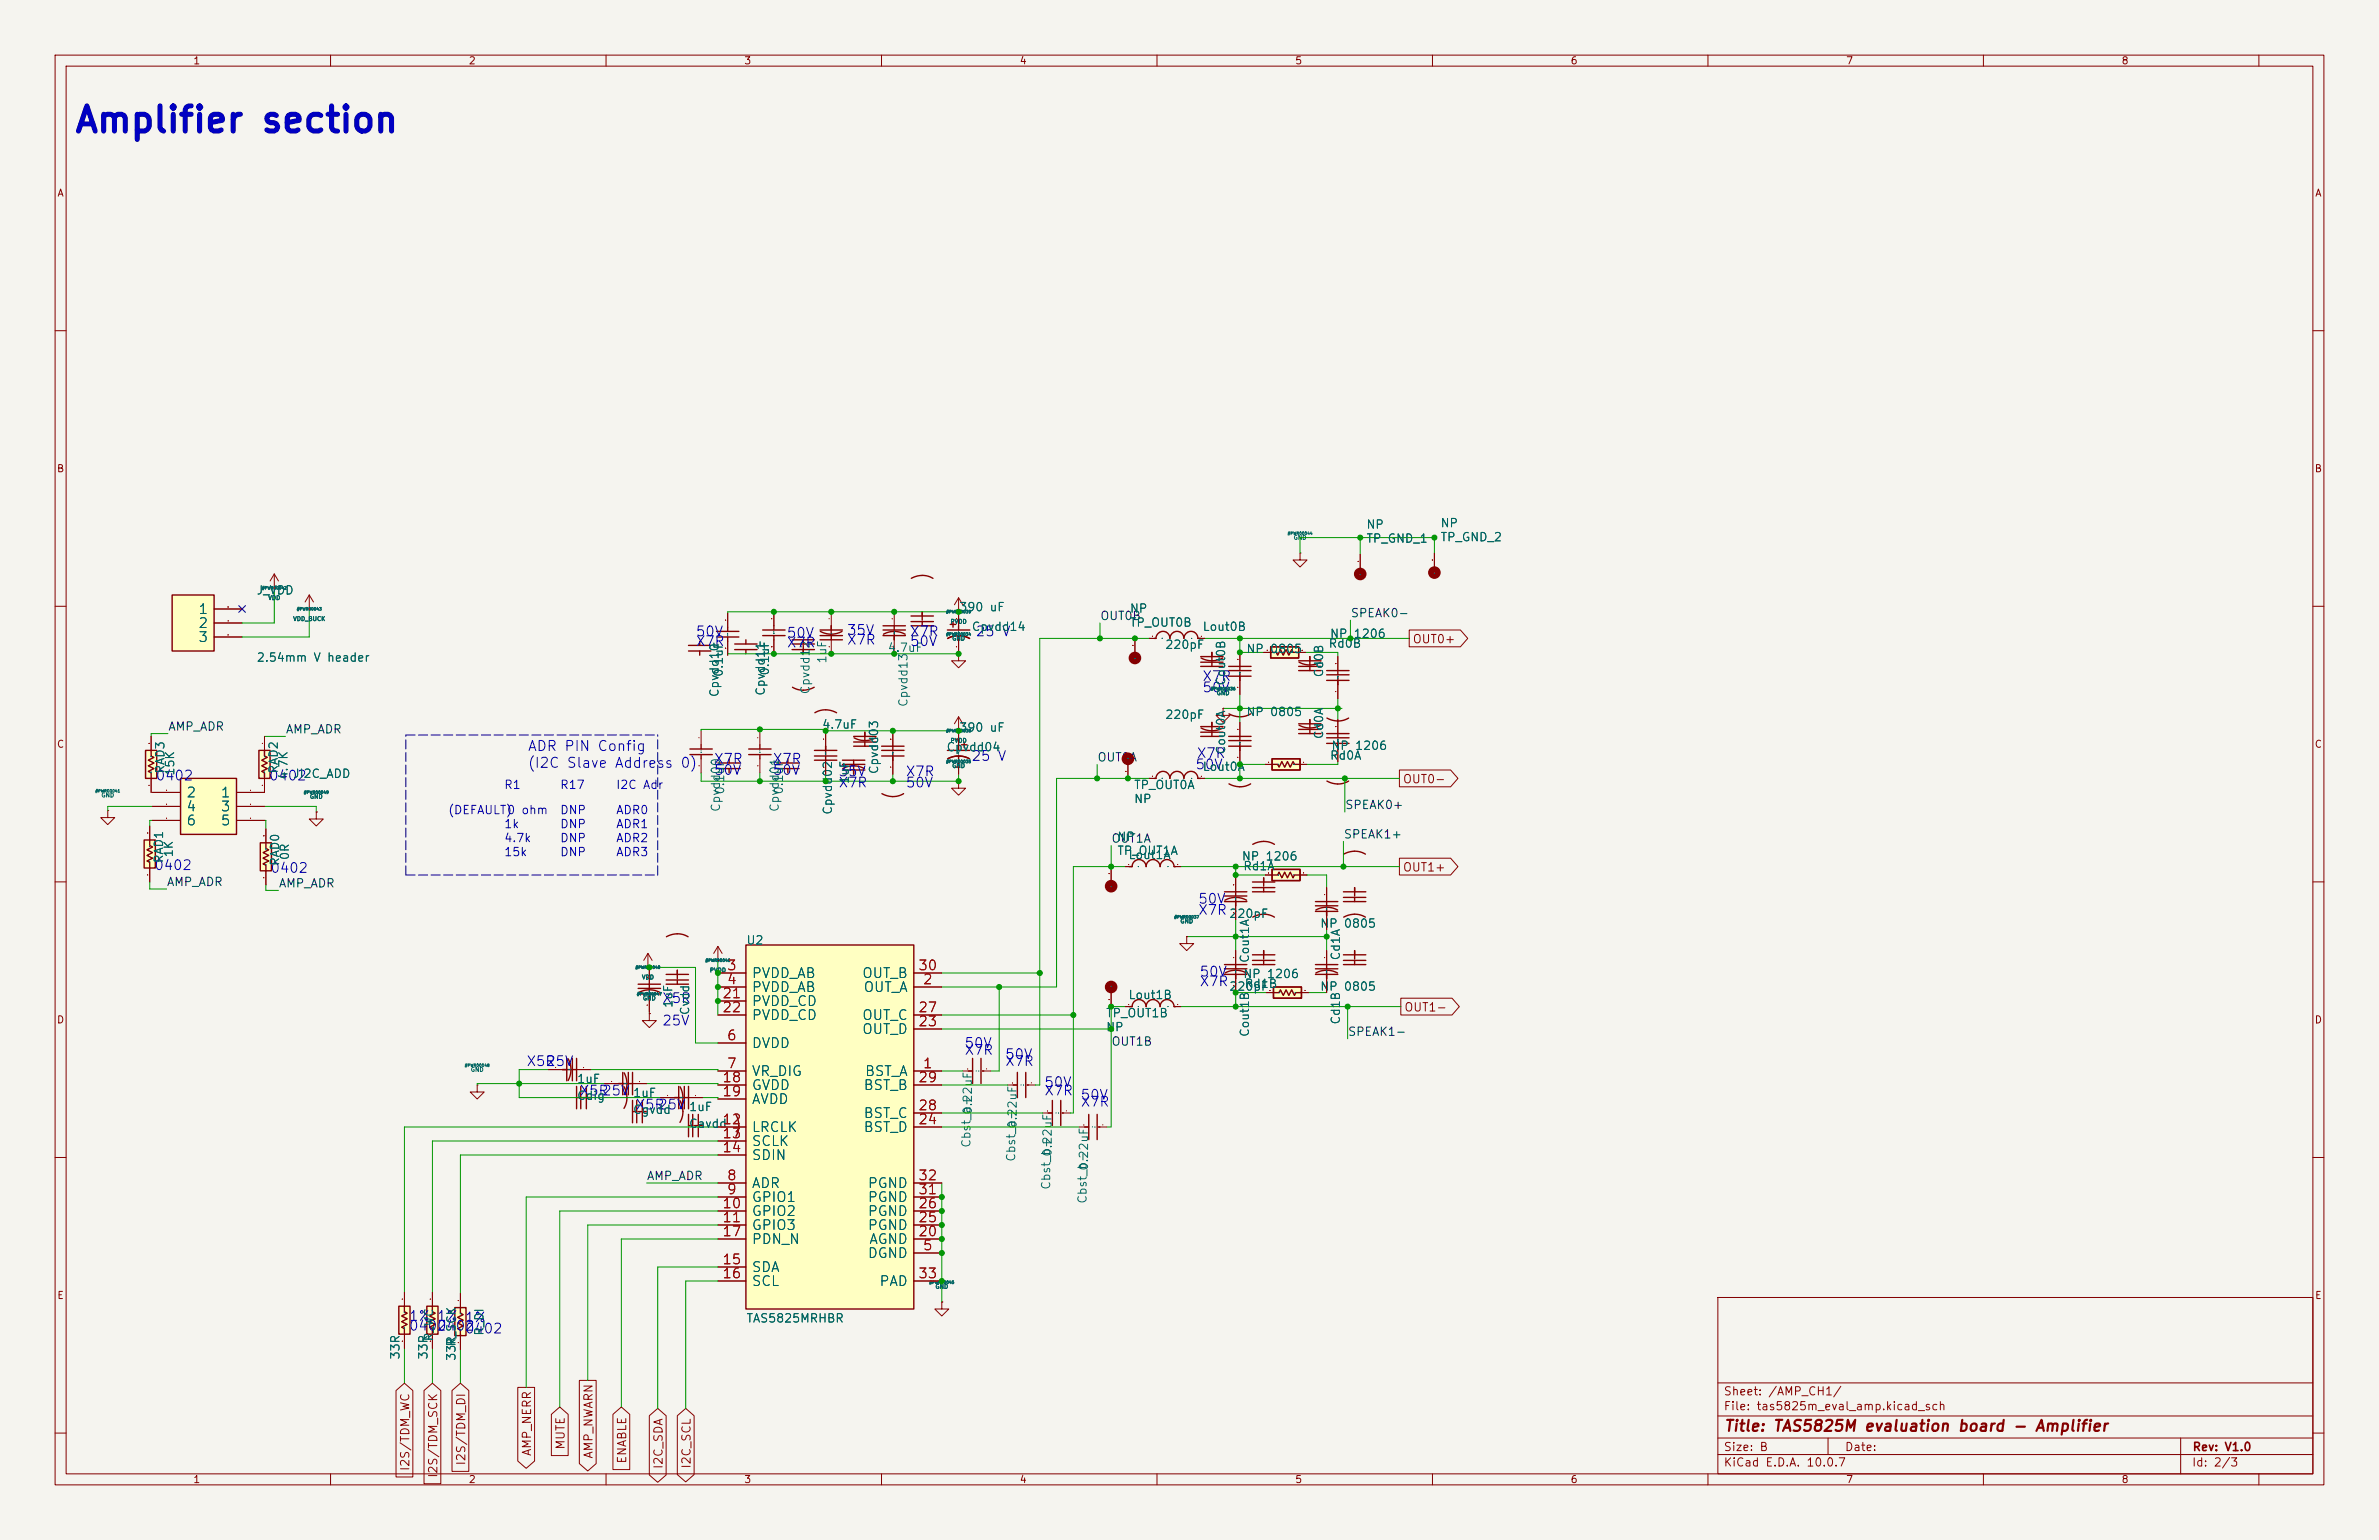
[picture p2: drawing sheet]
<svg xmlns="http://www.w3.org/2000/svg" width="432mm" height="279mm" viewBox="0 0 432 279" stroke-linecap="round" stroke-linejoin="round" font-family="sans-serif">
<defs><g id="words">
<text font-size="4.6" fill="#0000c2" x="13.4" y="25.2">Amplifier section</text>
<text font-size="2" fill="#840000" x="312.8" y="260.2">Title: TAS5825M evaluation board - Amplifier</text>
<g font-size="1.8" fill="#006464">
<text x="35.9" y="111.8">1</text>
<text x="35.9" y="114.4">2</text>
<text x="35.9" y="116.9">3</text>
<text x="33.7" y="145.1">2</text>
<text x="33.7" y="147.7">4</text>
<text x="39.9" y="145.1">1</text>
<text x="39.9" y="147.7">3</text>
<text x="33.7" y="150.2">6</text>
<text x="39.9" y="150.2">5</text>
<text x="136.3" y="177.9">PVDD_AB</text>
<text x="156.4" y="177.9">OUT_B</text>
<text x="136.3" y="180.4">PVDD_AB</text>
<text x="136.3" y="183">PVDD_CD</text>
<text x="136.3" y="185.5">PVDD_CD</text>
<text x="156.4" y="185.5">OUT_C</text>
<text x="156.6" y="180.4">OUT_A</text>
<text x="136.3" y="190.6">DVDD</text>
<text x="156.4" y="188">OUT_D</text>
<text x="136.3" y="195.7">VR_DIG</text>
<text x="156.9" y="195.7">BST_A</text>
<text x="136.3" y="198.2">GVDD</text>
<text x="136.3" y="200.7">AVDD</text>
<text x="156.6" y="203.3">BST_C</text>
<text x="156.6" y="198.2">BST_B</text>
<text x="136.3" y="205.8">LRCLK</text>
<text x="136.3" y="208.4">SCLK</text>
<text x="156.6" y="205.8">BST_D</text>
<text x="136.3" y="216">ADR</text>
<text x="136.3" y="210.9">SDIN</text>
<text x="157.4" y="216">PGND</text>
<text x="136.3" y="218.5">GPIO1</text>
<text x="136.3" y="221.1">GPIO2</text>
<text x="157.4" y="221.1">PGND</text>
<text x="157.4" y="218.5">PGND</text>
<text x="136.3" y="223.6">GPIO3</text>
<text x="136.3" y="226.1">PDN_N</text>
<text x="157.4" y="223.6">PGND</text>
<text x="157.6" y="226.1">AGND</text>
<text x="136.3" y="231.2">SDA</text>
<text x="136.3" y="233.8">SCL</text>
<text x="157.4" y="228.7">DGND</text>
<text x="159.5" y="233.8">PAD</text>
</g>
<g font-size="1.8" fill="#0000c2">
<text x="126.2" y="117.7">X7R</text>
<text x="126.2" y="115.9">50V</text>
<text x="142.7" y="116.1">50V</text>
<text x="142.7" y="117.9">X7R</text>
<text x="153.6" y="115.6">35V</text>
<text x="153.6" y="117.4">X7R</text>
<text x="165" y="117.7">50V</text>
<text x="165" y="115.9">X7R</text>
<text x="177" y="115.9">25 V</text>
<text x="218.1" y="124">X7R</text>
<text x="218.1" y="126">50V</text>
<text x="95.7" y="136.7">ADR PIN Config</text>
<text x="217.1" y="138">X7R</text>
<text x="28.1" y="142">0402</text>
<text x="48.7" y="142">0402</text>
<text x="95.7" y="139.8">(I2C Slave Address 0)</text>
<text x="129.5" y="139">X7R</text>
<text x="129.5" y="141">50V</text>
<text x="140.1" y="141">50V</text>
<text x="140.1" y="139">X7R</text>
<text x="152.1" y="143.3">X7R</text>
<text x="152.1" y="141.3">35V</text>
<text x="164.3" y="143.3">50V</text>
<text x="164.3" y="141.3">X7R</text>
<text x="176.2" y="138.5">25 V</text>
<text x="216.8" y="140">50V</text>
<text x="27.9" y="158.3">0402</text>
<text x="48.9" y="158.8">0402</text>
<text x="217.3" y="166.4">X7R</text>
<text x="217.3" y="164.4">50V</text>
<text x="217.6" y="177.6">50V</text>
<text x="217.6" y="179.4">X7R</text>
<text x="120.1" y="182.4">X5R</text>
<text x="120.1" y="186.5">25V</text>
<text x="174.9" y="191.8">X7R</text>
<text x="174.9" y="190.6">50V</text>
<text x="95.4" y="193.9">X5R</text>
<text x="99" y="193.9">25V</text>
<text x="182.3" y="192.6">50V</text>
<text x="182.3" y="193.9">X7R</text>
<text x="189.4" y="197.7">50V</text>
<text x="105.1" y="199.2">X5R</text>
<text x="109.1" y="199.2">25V</text>
<text x="115.2" y="201.7">X5R</text>
<text x="119.3" y="201.7">25V</text>
<text x="189.4" y="199.2">X7R</text>
<text x="196" y="200">50V</text>
<text x="196" y="201.2">X7R</text>
<text x="74.1" y="240.1">1% 1% 1%</text>
<text x="74.1" y="241.9">0402</text>
<text x="79.2" y="241.9">0402</text>
<text x="84.3" y="242.4">0402</text>
</g>
<g font-size="1.8" fill="#a90000">
<text x="131.8" y="176.5">3</text>
<text x="131.8" y="179">4</text>
<text x="166.5" y="176.5">30</text>
<text x="167.4" y="179">2</text>
<text x="131" y="181.6">21</text>
<text x="131" y="184.1">22</text>
<text x="166.5" y="184.1">27</text>
<text x="131.8" y="189.2">6</text>
<text x="166.5" y="186.6">23</text>
<text x="131" y="196.8">18</text>
<text x="131.8" y="194.3">7</text>
<text x="166.5" y="196.8">29</text>
<text x="167.4" y="194.3">1</text>
<text x="131" y="199.3">19</text>
<text x="166.5" y="201.9">28</text>
<text x="131" y="204.4">12</text>
<text x="131" y="207">13</text>
<text x="131" y="209.5">14</text>
<text x="166.5" y="204.4">24</text>
<text x="131.8" y="214.6">8</text>
<text x="166.5" y="214.6">32</text>
<text x="131" y="219.7">10</text>
<text x="131.8" y="217.1">9</text>
<text x="166.5" y="219.7">26</text>
<text x="166.5" y="217.1">31</text>
<text x="131" y="222.2">11</text>
<text x="131" y="224.7">17</text>
<text x="166.5" y="224.7">20</text>
<text x="166.5" y="222.2">25</text>
<text x="167.4" y="227.3">5</text>
<text x="131" y="229.8">15</text>
<text x="131" y="232.4">16</text>
<text x="166.5" y="232.4">33</text>
</g>
<g font-size="1.5" fill="#006464">
<text x="247.9" y="98.8">TP_GND_1</text>
<text x="247.9" y="96.3">NP</text>
<text x="261.3" y="98.6">TP_GND_2</text>
<text x="261.3" y="96">NP</text>
<text x="46.5" y="108.2">J_VDD</text>
<text x="174" y="111.3">390 uF</text>
<text x="205" y="111.5">NP</text>
<text x="161" y="118.7">4.7uF</text>
<text x="176.3" y="114.8">Cpvdd14</text>
<text x="205" y="114.1">TP_OUT0B</text>
<text x="211.4" y="118.1">220pF</text>
<text x="218.2" y="114.8">Lout0B</text>
<text x="226.1" y="118.9">NP 0805</text>
<text x="241" y="117.9">Rd0B</text>
<text x="241.3" y="116.1">NP 1206</text>
<text x="46.5" y="120.4">2.54mm V header</text>
<text x="131.6" y="122.9" transform="rotate(-90 131.6 122.9)">0.1uF</text>
<text x="139.9" y="122.7" transform="rotate(-90 139.9 122.7)">0.1uF</text>
<text x="150.4" y="120.5" transform="rotate(-90 150.4 120.5)">1uF</text>
<text x="222.8" y="124.5" transform="rotate(-90 222.8 124.5)">Cout0B</text>
<text x="240.5" y="123" transform="rotate(-90 240.5 123)">Cd0B</text>
<text x="130.8" y="126.6" transform="rotate(-90 130.8 126.6)">Cpvdd10</text>
<text x="139.2" y="126.3" transform="rotate(-90 139.2 126.3)">Cpvdd11</text>
<text x="147.3" y="126.1" transform="rotate(-90 147.3 126.1)">Cpvdd12</text>
<text x="165.1" y="128.4" transform="rotate(-90 165.1 128.4)">Cpvdd13</text>
<text x="211.4" y="130.8">220pF</text>
<text x="226.1" y="130.3">NP 0805</text>
<text x="149.1" y="132.6">4.7uF</text>
<text x="171.7" y="136.7">Cpvdd04</text>
<text x="174" y="133.1">390 uF</text>
<text x="222.8" y="137" transform="rotate(-90 222.8 137)">Cout0A</text>
<text x="240.5" y="134.2" transform="rotate(-90 240.5 134.2)">Cd0A</text>
<text x="241.5" y="136.4">NP 1206</text>
<text x="30.2" y="140.5" transform="rotate(-90 30.2 140.5)">RAD3</text>
<text x="32" y="140.9" transform="rotate(-90 32 140.9)">15K</text>
<text x="50.8" y="140.5" transform="rotate(-90 50.8 140.5)">RAD2</text>
<text x="52.6" y="141.6" transform="rotate(-90 52.6 141.6)">4.7K</text>
<text x="53.1" y="141.5">JI2C_ADD</text>
<text x="154.4" y="142.3" transform="rotate(-90 154.4 142.3)">1uF</text>
<text x="159.8" y="140.6" transform="rotate(-90 159.8 140.6)">Cpvdd03</text>
<text x="205.7" y="143.5">TP_OUT0A</text>
<text x="218.2" y="140.2">Lout0A</text>
<text x="241.3" y="138.2">Rd0A</text>
<text x="131.1" y="147.4" transform="rotate(-90 131.1 147.4)">Cpvdd00</text>
<text x="131.8" y="144.3" transform="rotate(-90 131.8 144.3)">0.1uF</text>
<text x="141.7" y="147.4" transform="rotate(-90 141.7 147.4)">Cpvdd01</text>
<text x="142.5" y="144.3" transform="rotate(-90 142.5 144.3)">0.1uF</text>
<text x="151.4" y="147.9" transform="rotate(-90 151.4 147.9)">Cpvdd02</text>
<text x="205.7" y="146.1">NP</text>
<text x="31.7" y="155.7" transform="rotate(-90 31.7 155.7)">1K</text>
<text x="202.7" y="155.5">TP_OUT1A</text>
<text x="202.7" y="152.9">NP</text>
<text x="30" y="156.7" transform="rotate(-90 30 156.7)">RAD1</text>
<text x="51" y="157.2" transform="rotate(-90 51 157.2)">RAD0</text>
<text x="52.8" y="156.2" transform="rotate(-90 52.8 156.2)">0R</text>
<text x="204.7" y="156.2">Lout1A</text>
<text x="225.3" y="156.5">NP 1206</text>
<text x="225.5" y="158.3">Rd1A</text>
<text x="223" y="166.9">220pF</text>
<text x="135.4" y="171.7">U2</text>
<text x="239.5" y="168.7">NP 0805</text>
<text x="225.5" y="177.8">NP 1206</text>
<text x="225.8" y="179.6">Rd1B</text>
<text x="227.1" y="174.8" transform="rotate(-90 227.1 174.8)">Cout1A</text>
<text x="243.6" y="174.3" transform="rotate(-90 243.6 174.3)">Cd1A</text>
<text x="122.4" y="183" transform="rotate(-90 122.4 183)">1uF</text>
<text x="125.5" y="184.3" transform="rotate(-90 125.5 184.3)">Cvdd</text>
<text x="200.6" y="184.9">TP_OUT1B</text>
<text x="204.7" y="181.6">Lout1B</text>
<text x="223" y="180.1">220pF</text>
<text x="239.5" y="180.1">NP 0805</text>
<text x="243.6" y="186" transform="rotate(-90 243.6 186)">Cd1B</text>
<text x="200.6" y="187.5">NP</text>
<text x="227.1" y="188.2" transform="rotate(-90 227.1 188.2)">Cout1B</text>
<text x="104.6" y="196.9">1uF</text>
<text x="104.6" y="199.9">Cdig</text>
<text x="114.8" y="202.5">Cgvdd</text>
<text x="114.8" y="199.4">1uF</text>
<text x="124.9" y="202">1uF</text>
<text x="176.8" y="202.4" transform="rotate(-90 176.8 202.4)">0.22uF</text>
<text x="124.9" y="205">Cavdd</text>
<text x="176.5" y="208.3" transform="rotate(-90 176.5 208.3)">Cbst_a+</text>
<text x="184.9" y="204.9" transform="rotate(-90 184.9 204.9)">0.22uF</text>
<text x="191.3" y="210" transform="rotate(-90 191.3 210)">0.22uF</text>
<text x="184.7" y="210.9" transform="rotate(-90 184.7 210.9)">Cbst_a-</text>
<text x="191" y="216" transform="rotate(-90 191 216)">Cbst_b+</text>
<text x="197.9" y="212.5" transform="rotate(-90 197.9 212.5)">0.22uF</text>
<text x="197.6" y="218.5" transform="rotate(-90 197.6 218.5)">Cbst_b-</text>
<text x="79" y="243.5" transform="rotate(-90 79 243.5)">R_WC</text>
<text x="83.1" y="244.5" transform="rotate(-90 83.1 244.5)">R_SCK</text>
<text x="88.1" y="242.5" transform="rotate(-90 88.1 242.5)">R_DI</text>
<text x="135.4" y="240.3">TAS5825MRHBR</text>
<text x="72.9" y="246.8" transform="rotate(-90 72.9 246.8)">33R</text>
<text x="78" y="246.8" transform="rotate(-90 78 246.8)">33R</text>
<text x="83.1" y="247" transform="rotate(-90 83.1 247)">33R</text>
</g>
<g font-size="1.5" fill="#0f0f0f">
<text x="199.6" y="112.9">OUT0B</text>
<text x="245.1" y="112.4">SPEAK0-</text>
<text x="30.4" y="132.9">AMP_ADR</text>
<text x="51.8" y="133.5">AMP_ADR</text>
<text x="199.1" y="138.5">OUT0A</text>
<text x="244" y="147.2">SPEAK0+</text>
<text x="201.6" y="153.3">OUT1A</text>
<text x="243.8" y="152.5">SPEAK1+</text>
<text x="30.2" y="161.1">AMP_ADR</text>
<text x="50.5" y="161.4">AMP_ADR</text>
<text x="201.6" y="190.1">OUT1B</text>
<text x="244.5" y="188.3">SPEAK1-</text>
<text x="117.3" y="214.5">AMP_ADR</text>
</g>
<g font-size="1.5" fill="#840000">
<text x="256.3" y="117.1">OUT0+</text>
<text x="254.5" y="142.5">OUT0-</text>
<text x="254.5" y="158.5">OUT1+</text>
<text x="254.8" y="183.9">OUT1-</text>
<text x="312.8" y="256.2">File: tas5825m_eval_amp.kicad_sch</text>
<text x="312.8" y="253.5">Sheet: /AMP_CH1/</text>
<text x="102.9" y="263.1" transform="rotate(-90 102.9 263.1)">MUTE</text>
<text x="312.8" y="263.6">Size: B</text>
<text x="334.8" y="263.6">Date:</text>
<text x="397.8" y="263.6">Rev: V1.0</text>
<text x="74.7" y="267" transform="rotate(-90 74.7 267)">I2S/TDM_WC</text>
<text x="79.8" y="268.2" transform="rotate(-90 79.8 268.2)">I2S/TDM_SCK</text>
<text x="84.8" y="266" transform="rotate(-90 84.8 266)">I2S/TDM_DI</text>
<text x="96.8" y="264.3" transform="rotate(-90 96.8 264.3)">AMP_NERR</text>
<text x="107.9" y="264.8" transform="rotate(-90 107.9 264.8)">AMP_NWARN</text>
<text x="114" y="265.7" transform="rotate(-90 114 265.7)">ENABLE</text>
<text x="120.6" y="266.6" transform="rotate(-90 120.6 266.6)">I2C_SDA</text>
<text x="125.7" y="266.6" transform="rotate(-90 125.7 266.6)">I2C_SCL</text>
<text x="312.8" y="266.4">KiCad E.D.A. 10.0.7</text>
<text x="397.8" y="266.4">Id: 2/3</text>
</g>
<g font-size="1.5" fill="#0000c2">
<text x="91.4" y="143.5">R1</text>
<text x="101.5" y="143.5">R17</text>
<text x="111.7" y="143.5">I2C Adr</text>
<text x="81.2" y="148.1">(DEFAULT)</text>
<text x="91.9" y="148.1">0 ohm</text>
<text x="101.5" y="148.1">DNP</text>
<text x="111.7" y="148.1">ADR0</text>
<text x="91.4" y="155.7">15k</text>
<text x="91.4" y="150.6">1k</text>
<text x="91.4" y="153.2">4.7k</text>
<text x="101.5" y="155.7">DNP</text>
<text x="101.5" y="150.6">DNP</text>
<text x="101.5" y="153.2">DNP</text>
<text x="111.7" y="153.2">ADR2</text>
<text x="111.7" y="150.6">ADR1</text>
<text x="111.7" y="155.7">ADR3</text>
</g>
<g font-size="1.3" fill="#840000">
<text x="35" y="12">1</text>
<text x="85" y="12">2</text>
<text x="135" y="12">3</text>
<text x="185" y="12">4</text>
<text x="235" y="12">5</text>
<text x="285" y="12">6</text>
<text x="335" y="12">7</text>
<text x="385" y="12">8</text>
<text x="10.3" y="36">A</text>
<text x="420.1" y="36">A</text>
<text x="10.2" y="86">B</text>
<text x="420" y="86">B</text>
<text x="10.2" y="136">C</text>
<text x="420" y="136">C</text>
<text x="10.2" y="186">D</text>
<text x="420" y="186">D</text>
<text x="10.3" y="236">E</text>
<text x="420.1" y="236">E</text>
<text x="35" y="269.4">1</text>
<text x="85" y="269.4">2</text>
<text x="135" y="269.4">3</text>
<text x="185" y="269.4">4</text>
<text x="235" y="269.4">5</text>
<text x="285" y="269.4">6</text>
<text x="335" y="269.4">7</text>
<text x="385" y="269.4">8</text>
</g>
<g font-size=".8" fill="#006464">
<text x="234.7" y="98.1">GND</text>
<text x="48.6" y="109">VDD</text>
<text x="53.1" y="112.8">VDD_BUCK</text>
<text x="172.4" y="113.4">PVDD</text>
<text x="172.8" y="116.4">GND</text>
<text x="220.8" y="126.3">GND</text>
<text x="172.4" y="134.9">PVDD</text>
<text x="172.8" y="139.5">GND</text>
<text x="18.3" y="144.8">GND</text>
<text x="56.2" y="145.1">GND</text>
<text x="214.2" y="167.7">GND</text>
<text x="116.4" y="177.9">VDD</text>
<text x="128.8" y="176.6">PVDD</text>
<text x="116.6" y="181.7">GND</text>
<text x="85.4" y="194.6">GND</text>
<text x="169.7" y="234">GND</text>
</g>
<g font-size=".5" fill="#006464">
<text x="233.7" y="97.2">#PWR00044</text>
<text x="47.5" y="107.1">#PWR00042</text>
<text x="53.8" y="110.9">#PWR00043</text>
<text x="171.7" y="111.4">#PWR00039</text>
<text x="171.7" y="115.4">#PWR00034</text>
<text x="219.7" y="125.4">#PWR00036</text>
<text x="171.7" y="133">#PWR00038</text>
<text x="17.2" y="143.9">#PWR00041</text>
<text x="171.7" y="138.6">#PWR00035</text>
<text x="55.1" y="144.1">#PWR00049</text>
<text x="213.1" y="166.8">#PWR00037</text>
<text x="115.3" y="175.9">#PWR00040</text>
<text x="128" y="174.6">#PWR00046</text>
<text x="115.5" y="180.7">#PWR00047</text>
<text x="84.3" y="193.7">#PWR00048</text>
<text x="168.6" y="233">#PWR00045</text>
</g>
</g></defs>
<path d="M0 0h431.8v279.4h-431.8z" fill="#f5f4ef" stroke="#f5f4ef" stroke-width=".18"/>
<g fill="none" stroke="#840000" stroke-width=".18">
<path d="M10 10h411.8v259.4h-411.8zM12 12h407.8v255.4h-407.8zM60 10v2M110 10v2M160 10v2M210 10v2M260 10v2M310 10v2M360 10v2M410 10v2M10 60h2M419.8 60h2"/>
<path d="M10 110h2M174 111h.1M174 118.6v1.3h1.3l-1.3 1.3-1.3-1.3h1.3M174 118.6h.1M174 108.5l-.8 1.2M174 108.5l.8 1.2M174 108.5v5M174 116.1v2.5M206 115.8v2.6M246.9 100.6v2.5M419.8 110h2M174 132.6h.1"/>
<path d="M174 130v2.6M174 132.8v2.6M174 137.9v2.6M174 130l-.8 1.3M174 130l.8 1.3M10 160h2M174 141.7v1.3h1.3l-1.3 1.3-1.3-1.3h1.3M174 141.7h.1M419.8 160h2M86.6 196.9v1.2h1.3l-1.3 1.3-1.3-1.3h1.3M86.6 196.9h.1M109.7 196.6h2.6"/>
<path d="M114.8 196.6h2.5M117.9 183.9v1.3h1.2l-1.2 1.2-1.3-1.2h1.3M117.9 183.9h.1M174.8 194.3h1.7M178.3 194.3h1.5M182.9 196.9h1.8M186.4 196.9h1.6M201.7 180.1v2.5M204.2 182.6h1.3M213.1 182.6h1.3M10 210h2M189.2 201.9h1.8"/>
<path d="M192.8 201.9h1.5M195.8 204.5h1.8M199.4 204.5h1.5M419.8 210h2M311.8 235.4h108v32h-108zM10 260h2M311.8 256.9h108M311.8 250.9h108M419.8 260h2M60 267.4v2M110 267.4v2M160 267.4v2"/>
<path d="M210 267.4v2M260 267.4v2M310 267.4v2M311.8 263.9h108M311.8 260.9h108M331.8 260.9v3M360 267.4v2M395.8 260.9v6.5M410 267.4v2"/>
</g>
<g fill="none" stroke="#840000" stroke-width=".25">
<path d="M172 114.3h4M172.5 113.3h1M173 112.8v1M174 115.3l-1 .1-.9 .4M174 115.3l.8 .1 1.1 .4M174 115.3l1 .1 1 .4M174 115.3l-1.1 .2-.9 .3M174 113.5v.8M174 115.3v.8M172 136.1h4M174 137.2l1 .1 .9 .3M174 137.2l-1.1 .1-.8 .3"/>
<path d="M174 137.2l-1.1 .1-.9 .4M174 137.2l1 .1 1 .4M174 135.4v.7M174 137.2v.7M174.5 135.1h1M175 134.6v1M112.3 196.6h1.5M113 194.6v4M113.3 194.6l.3 .9 .2 1.1M113.8 196.6l-.1 1-.4 1M114 196.6h.8M114 194.6v4"/>
<path d="M114.8 194.6v4M114.8 199.6v4.1M115.6 199.6v4.1M116.6 199.6v4.1M123.4 199.7a3.9 3.9 0 0 1 0 3.9M175.8 194.3h.7M176.5 192v4.6M178.1 192v4.6M178.3 194.3h.3M183.9 196.9h.8M184.7 194.6v4.5M186.2 194.6v4.5"/>
<path d="M186.4 196.9h.3M191 199.6v4.6M192.5 199.6v4.6M205 182.6h.5a1.27 1.27 0 0 1 1.3-1.3 1.27 1.27 0 0 1 1.2 1.3 1.27 1.27 0 0 1 1.3-1.3 1.27 1.27 0 0 1 1.3 1.3 1.27 1.27 0 0 1 1.2-1.3 1.27 1.27 0 0 1 1.3 1.3h.3M114.8 201.7h.8M115.8 201.7h1.5M190.2 201.9h.8M192.8 201.9h.2M196.8 204.5h.8M197.6 202.2v4.6M199.1 202.2v4.6M199.4 204.5h.2"/>
</g>
<g fill="#840000" stroke="#840000" stroke-width=".25">
<circle cx="201.7" cy="179.1" r="1.02"/>
<circle cx="206" cy="119.4" r="1.02"/>
<circle cx="246.9" cy="104.1" r="1.02"/>
</g>
<path d="M82.5 237.2h2.1v5.1h-2.1z" fill="#ffffc2"/>
<path d="M82.5 237.2h2.1v5.1h-2.1zM83.6 237.2v1.1l.5 .2-1 .5 1 .5-1 .5 1 .5-1 .5 .5 .3v1" fill="none" stroke="#840000" stroke-width=".25"/>
<path d="M83.6 234.7v2.5M83.6 242.3v2.6" fill="none" stroke="#840000" stroke-width=".18"/>
<path d="M72.4 237h2v5.1h-2z" fill="#ffffc2"/>
<path d="M72.4 237h2v5.1h-2zM73.4 237v1l.5 .3-1 .5 1 .5-1 .5 1 .5-1 .5 .5 .2v1.1" fill="none" stroke="#840000" stroke-width=".25"/>
<path d="M73.4 234.4v2.6M73.4 242.1v2.5" fill="none" stroke="#840000" stroke-width=".18"/>
<path d="M77.5 237h2v5.1h-2z" fill="#ffffc2"/>
<path d="M77.5 237h2v5.1h-2zM78.5 237v1l.5 .3-1 .5 1 .5-1 .5 1 .5-1 .5 .5 .2v1.1" fill="none" stroke="#840000" stroke-width=".25"/>
<path d="M260.3 100.3v2.6M78.5 234.4v2.6M78.5 242.1v2.5" fill="none" stroke="#840000" stroke-width=".18"/>
<circle cx="260.4" cy="103.9" r="1.02" fill="#840000" stroke="#840000" stroke-width=".25"/>
<path d="M230.6 117.3h5.1v2.1h-5.1z" fill="#ffffc2"/>
<path d="M230.6 117.3h5.1v2.1h-5.1zM230.6 118.4h1l.3 .5 .5-1 .5 1 .5-1 .5 1 .5-1 .3 .5h1M125.2 135.9h4.1M125.2 136.9h4.1M127.3 135.1v.8M127.3 136.9v.8M130.3 138.4h4.1M130.3 139.4h4.1M132.3 137.7v.7M132.3 139.4v.8M209.5 141.2h.3a1.27 1.27 0 0 1 1.3-1.3 1.27 1.27 0 0 1 1.2 1.3 1.27 1.27 0 0 1 1.3-1.3 1.27 1.27 0 0 1 1.3 1.3 1.27 1.27 0 0 1 1.3-1.3 1.27 1.27 0 0 1 1.2 1.3h.5" fill="none" stroke="#840000" stroke-width=".25"/>
<path d="M229.4 118.4h1.2M235.7 118.4h1.3M236 100.3v1.3h1.2l-1.2 1.3-1.3-1.3h1.3M236 100.3h.1M127.3 132.6v2.5M127.3 137.7v2.5M57.4 147.3v1.3h1.3l-1.3 1.3-1.3-1.3h1.3M57.4 147.3h.1M208.5 141.2h1.3M217.4 141.2h1.3" fill="none" stroke="#840000" stroke-width=".18"/>
<path d="M47 136.1h2v5.1h-2z" fill="#ffffc2"/>
<path d="M47 136.1h2v5.1h-2zM48 136.1v1.1l.5 .2-1 .5 1 .5-1 .5 1 .5-1 .6 .5 .2v1" fill="none" stroke="#840000" stroke-width=".25"/>
<path d="M48 133.6v2.5M19.6 147.1v1.2h1.2l-1.2 1.3-1.3-1.3h1.3M19.6 147.1h.1M48 141.2v2.6" fill="none" stroke="#840000" stroke-width=".18"/>
<path d="M32.8 141.2h10.1v10.2h-10.1z" fill="#ffffc2"/>
<path d="M32.8 141.2h10.1v10.2h-10.1z" fill="none" stroke="#840000" stroke-width=".25"/>
<path d="M27.7 143.8h5.1M27.7 146.3h5.1M27.7 148.8h5.1M42.9 143.8h5.1M42.9 146.3h5.1M42.9 148.8h5.1" fill="none" stroke="#840000" stroke-width=".18"/>
<path d="M26.2 152.4h2v5.1h-2z" fill="#ffffc2"/>
<path d="M26.2 152.4h2v5.1h-2zM27.2 152.4v1l.5 .3-1 .5 1 .5-1 .5 1 .5-1 .5 .5 .3v1" fill="none" stroke="#840000" stroke-width=".25"/>
<path d="M27.2 149.9v2.5M27.2 157.5v2.5" fill="none" stroke="#840000" stroke-width=".18"/>
<path d="M26.4 136.1h2v5.1h-2z" fill="#ffffc2"/>
<path d="M26.4 136.1h2v5.1h-2zM27.4 136.1v1.1l.5 .2-1 .5 1 .5-1 .5 1 .5-1 .6 .5 .2v1" fill="none" stroke="#840000" stroke-width=".25"/>
<path d="M27.4 133.6v2.5M27.4 141.2v2.6" fill="none" stroke="#840000" stroke-width=".18"/>
<path d="M31.2 108h7.7v10.1h-7.7z" fill="#ffffc2"/>
<path d="M31.2 108h7.7v10.1h-7.7z" fill="none" stroke="#840000" stroke-width=".25"/>
<path d="M38.9 110.5h5M38.9 113h5M38.9 115.6h5M49.8 106.7h.1M49.8 104.1l-.8 1.3M49.8 104.1l.7 1.3M49.8 104.1v2.6M56.1 110.5h.1M56.1 108l-.7 1.2M56.1 108l.8 1.2M56.1 108v2.5" fill="none" stroke="#840000" stroke-width=".18"/>
<path d="M47.2 152.9h2.1v5.1h-2.1z" fill="#ffffc2"/>
<g fill="none" stroke="#840000" stroke-width=".25">
<path d="M133.3 117.9h4.1M133.3 116.8h4.1M135.4 116.1v.7M135.4 117.9v.7M138.4 115.3h4.1M138.4 114.3h4.1M140.5 113.5v.8M140.5 115.3v.8M143.8 117.9h4M143.8 116.8h4M143.8 116.1h4M145.8 116.1v.7"/>
<path d="M145.8 117.1v1.5M148.8 115.3h4.1M148.8 114.3h4.1M148.8 116.1h4.1M148.9 114.6l1 .3 1 .2M150.9 113.5v1.6M150.9 115.3v.8M152.8 114.6l-.9 .3-1 .2M160.3 115.3h4M160.3 114.3h4M160.3 113.5h4M162.3 114.6l-1.1 .1-.8 .4"/>
<path d="M162.3 114.6l1 .1 1 .4M162.3 113.5v.8M162.3 114.6v1.5M165.4 111.8h4M165.4 112.8h4M165.4 113.5h4M165.4 104.9a3.9 3.9 0 0 1 3.9 0M167.4 111v1.5M167.4 112.8v.7M209.5 115.8h.3a1.27 1.27 0 0 1 1.3-1.3 1.27 1.27 0 0 1 1.2 1.3 1.27 1.27 0 0 1 1.3-1.3 1.27 1.27 0 0 1 1.3 1.3 1.27 1.27 0 0 1 1.3-1.3 1.27 1.27 0 0 1 1.2 1.3h.5M217.9 119.1h4.1M218 119.4l1 .4 1 .1"/>
<path d="M220 118.4v1.5M221.9 119.4l-.9 .3-1 .2M235.7 119.9h4.1M237.7 119.1v1.6M143.8 124.7a3.9 3.9 0 0 0 4 0M217.9 133.6h4.1M217.9 132.8h4.1M217.9 131.8h4.1M217.9 120.9h4.1M217.9 120.1h4.1M218 132.1l1 .4 1 .1M220 120.1v.8"/>
<path d="M220 131.1v1.5M220 132.8v.8M221.9 132.1l-.9 .3-1 .2M223 135.4h4.1M223 134.4h4.1M223 133.6h4.1M223 121.7h4.1M223 120.9h4.1M223 122.7h4.1M225 120.9v.8M225 121.9v1.5M225 133.6v.8"/>
<path d="M225 134.6v1.5M227 129.5a3.9 3.9 0 0 1-3.9 0M235.7 121.7h4.1M235.7 120.9h4.1M235.8 120.1l1 .4 .9 .2M237.7 120.9v.8M239.7 120.1l-.9 .4-1.1 .2M240.8 123.4h4.1M240.8 122.4h4.1M240.8 121.7h4.1M240.8 130.3a3.9 3.9 0 0 0 4 0M242.8 121.7v.7"/>
<path d="M242.8 122.7v1.5M47.2 152.9h2.1v5.1h-2.1zM48.3 152.9v1l.5 .3-1 .5 1 .5-1 .5 1 .5-1 .5 .5 .3v1M205 157.2h.5a1.27 1.27 0 0 1 1.3-1.3 1.27 1.27 0 0 1 1.2 1.3 1.27 1.27 0 0 1 1.3-1.3 1.27 1.27 0 0 1 1.3 1.3 1.27 1.27 0 0 1 1.2-1.3 1.27 1.27 0 0 1 1.3 1.3h.3M227 142.2a3.9 3.9 0 0 1-3.9 0M102.1 194.1h1.5M102.9 192v4.1M103.1 192.1l.4 .9 .1 1.1M103.6 194.1l-.1 .9-.4 1M103.9 194.1h.7M103.9 192v4.1M104.6 199.1h.8"/>
<path d="M104.6 192v4.1M104.6 197.1v4.1M105.4 197.1v4.1M105.7 199.1h1.5M106.4 197.1v4.1M113.3 197.2a3.9 3.9 0 0 1 0 3.9"/>
</g>
<g fill="none" stroke="#840000" stroke-width=".18">
<path d="M140.5 111v2.5M140.5 116.1v2.5M150.9 111v2.5M150.9 116.1v2.5M162.3 111v2.5M162.3 116.1v2.5M208.5 115.8h1.3M217.4 115.8h1.3M225 118.4v2.5M242.8 119.1v2.6M204.7 138.7v2.5M222 128.5v1.3h1.3l-1.3 1.3-1.3-1.3h1.3"/>
<path d="M222 128.5h.1M225 123.4v2.6M225 131.1v2.5M225 136.1v2.6M242.8 124.2v2.5M48.3 150.4v2.5M48.3 158v2.5M201.7 157.2v2.6M204.2 157.2h1.3M213.1 157.2h1.3M215.4 169.9v1.3h1.3l-1.3 1.3-1.3-1.3h1.3M215.4 169.9h.1"/>
<path d="M99.6 194.1h2.5M104.6 194.1h2.6"/>
</g>
<g fill="#840000" stroke="#840000" stroke-width=".25">
<circle cx="204.7" cy="137.7" r="1.02"/>
<circle cx="201.7" cy="160.8" r="1.02"/>
</g>
<path d="M230.9 157.7h5.1v2.1h-5.1z" fill="#ffffc2"/>
<path d="M230.9 157.7h5.1v2.1h-5.1zM230.9 158.8h1l.3-.6 .5 1.1 .5-1.1 .5 1.1 .5-1.1 .5 1.1 .2-.5h1.1" fill="none" stroke="#840000" stroke-width=".25"/>
<path d="M229.6 158.8h1.3M236 158.8h1.2" fill="none" stroke="#840000" stroke-width=".18"/>
<path d="M231.1 179.1h5.1v2h-5.1z" fill="#ffffc2"/>
<g fill="none" stroke="#840000" stroke-width=".25">
<path d="M231.1 179.1h5.1v2h-5.1zM238.8 175h4M238.8 175.8h4M238.8 176.8h4M240.8 176l-1.1 .2-.9 .3M240.8 176l1 .1 1 .4M240.8 175v.8M240.8 176v1.5M243.8 173.2h4.1M243.8 174.2h4.1M243.8 175h4.1M245.9 172.5v1.5"/>
<path d="M245.9 174.2v.8M247.8 166.4a3.9 3.9 0 0 0-3.9 0M122.4 199.1h1.6M123.2 197.1v4.1M123.4 197.2l.4 .9 .2 1M124 199.1l-.2 1-.4 1M124.2 199.1h.8M124.2 197.1v4.1M125 197.1v4.1M231.1 180.1h1.1l.2-.5 .5 1 .5-1 .5 1 .5-1 .5 1 .3-.5h1M125 204.2h.7M125 202.2v4"/>
<path d="M125.7 202.2v4M126 204.2h1.5M126.7 202.2v4M133.6 202.2a3.9 3.9 0 0 1 0 4"/>
</g>
<path d="M240.8 172.5v2.5M240.8 177.5v2.6M119.9 199.1h2.5M125 199.1h2.5M229.9 180.1h1.2M236.2 180.1h1.3" fill="none" stroke="#840000" stroke-width=".18"/>
<path d="M135.4 171.5h30.5v66h-30.5z" fill="#ffffc2"/>
<g fill="none" stroke="#840000" stroke-width=".25">
<path d="M125 118.1h4M125 117.1h4M127 116.3v.8M127 118.1v.8M130 115.6h4.1M130 114.6h4.1M132.1 113.8v.8M132.1 115.6v.7M135.9 135.9h4.1M135.9 136.9h4.1M137.9 135.1v.8M137.9 136.9v.8"/>
<path d="M141 138.4h4M141 139.4h4M143 137.7v.7M143 139.4v.8M147.8 136.1h4.1M147.8 137.2h4.1M147.8 137.9h4.1M147.9 129.3a3.9 3.9 0 0 1 3.9 0M149.9 135.4v1.5M149.9 137.2v.7M152.9 137.9h4.1M152.9 138.7h4.1"/>
<path d="M152.9 139.7h4.1M154.9 138.9l1 .2 1 .3M154.9 138.9l-1 .2-.9 .3M154.9 137.9v.8M154.9 138.9v1.6M154.9 135.4h4.1M154.9 134.6h4.1M154.9 133.6h4.1M155 133.9l1 .4 1 .1M157 132.8v1.6M157 134.6v.8M159 133.9l-.9 .3-1.1 .2"/>
<path d="M160 136.1h4.1M160 137.2h4.1M160 135.4h4.1M162.1 135.4v.7M162.1 136.4v1.5M235.7 133.1h4.1M235.7 132.3h4.1M235.7 131.3h4.1M235.8 131.6l1 .4 .9 .1M237.7 130.6v1.5M237.7 132.3v.8M239.7 131.6l-.9 .3-1.1 .2"/>
<path d="M240.8 134.9h4.1M240.8 133.9h4.1M240.8 133.1h4.1M242.8 133.1v.8M242.8 134.1v1.5M160.1 144a3.9 3.9 0 0 0 3.9 0M229.4 159.3v1.5M231.3 153.2a3.9 3.9 0 0 0-3.9 0M240.8 141.7a3.9 3.9 0 0 0 4 0M247.8 155a3.9 3.9 0 0 0-3.9 0M115.8 178.6h4.1M115.8 179.3h4.1"/>
<path d="M117.9 179.6l-1.1 .1-.9 .4M117.9 179.6l.9 .1 1 .4M117.9 178.6v.7M117.9 179.6v1.5M120.9 176.8h4.1M120.9 177.8h4.1M120.9 178.6h4.1M121 170a3.9 3.9 0 0 1 3.9 0M122.9 176v1.5M122.9 177.8v.8M135.4 171.5h30.5v66h-30.5zM222.2 176.8h4.1"/>
<path d="M222.2 161.8h4.1M222.2 162.6h4.1M222.2 163.6h4.1M222.2 175h4.1M222.2 175.8h4.1M224.3 162.8l-1.1 .2-.9 .3M224.3 162.8l.9 .1 1.1 .4M224.3 176l-1.1 .2-.9 .3M224.3 176l.9 .1 1.1 .4M224.3 161.8v.8M224.3 162.8v1.5M224.3 175v.8"/>
<path d="M224.3 176v1.5M227.3 160h4.1M227.3 161h4.1M227.3 161.8h4.1M227.3 173.2h4.1M227.3 174.2h4.1M227.3 175h4.1M229.4 161v.8M229.4 172.5v1.5M229.4 174.2v.8M231.3 166.4a3.9 3.9 0 0 0-3.9 0M238.8 163.6h4"/>
<path d="M238.8 164.3h4M238.8 165.4h4M240.8 164.6l-1.1 .1-.9 .4M240.8 164.6l1 .1 1 .4M240.8 163.6v.7M240.8 164.6v1.5M243.8 161.8h4.1M243.8 163.6h4.1M243.8 162.8h4.1M245.9 161v1.6M245.9 162.8v.8M115.8 180.3h4.1"/>
</g>
<g fill="none" stroke="#840000" stroke-width=".18">
<path d="M132.1 111.3v2.5M132.1 116.3v2.6M137.9 132.6v2.5M137.9 137.7v2.5M149.9 132.8v2.6M149.9 137.9v2.6M162.1 132.8v2.6M162.1 137.9v2.6M242.8 130.6v2.5M242.8 135.6v2.6M224.3 159.3v2.5M117.6 175.5h.1"/>
<path d="M117.6 173l-.8 1.2M117.6 173l.8 1.2M117.6 173v2.5M117.9 176v2.6M130.3 174.2h.1M130.3 179.1h5.1M130.3 176.5h5.1M130.3 171.7l-.8 1.3M130.3 171.7l.8 1.3M130.3 171.7v2.5M165.9 179.1h5M165.9 176.5h5"/>
<path d="M224.3 164.3v2.6M224.3 172.5v2.5M224.3 177.5v2.6M240.8 161v2.6M240.8 166.1v2.6M117.9 181.1v2.5M130.3 194.3h5.1M130.3 189.2h5.1M130.3 196.9h5.1M130.3 199.4h5.1M130.3 181.6h5.1M130.3 184.2h5.1"/>
<path d="M165.9 194.3h5M165.9 196.9h5M165.9 184.2h5M165.9 186.7h5M130.3 214.6h5.1M130.3 217.2h5.1M130.3 219.7h5.1M130.3 204.5h5.1M130.3 207h5.1M130.3 209.6h5.1M165.9 214.6h5M165.9 217.2h5"/>
<path d="M165.9 219.7h5M165.9 204.5h5M165.9 201.9h5M130.3 222.3h5.1M130.3 229.9h5.1M130.3 232.4h5.1M130.3 224.8h5.1M165.9 227.3h5M165.9 222.3h5M165.9 232.4h5M165.9 224.8h5M170.9 236.2v1.3h1.3l-1.3 1.3-1.2-1.3h1.2"/>
<path d="M170.9 236.2h.1"/>
</g>
<path d="M230.9 137.7h5.1v2h-5.1z" fill="#ffffc2"/>
<path d="M230.9 137.7h5.1v2h-5.1zM230.9 138.7h1l.3 .5 .5-1 .5 1 .5-1 .5 1 .5-1 .2 .5h1.1" fill="none" stroke="#840000" stroke-width=".25"/>
<g fill="none" stroke="#840000" stroke-width=".18">
<path d="M38.9 110.5h5M38.9 113h5M38.9 115.6h5M49.8 106.7h.1M56.1 110.5h.1M132.1 111.3v2.5M132.1 116.3v2.6M140.5 111v2.5M140.5 116.1v2.5M174 111h.1M174 118.6h.1M174 111v2.5"/>
<path d="M174 116.1v2.5M206 115.8v2.6M208.5 115.8h1.3M217.4 115.8h1.3M225 118.4v2.5M229.4 118.4h1.2M235.7 118.4h1.3M242.8 119.1v2.6M246.9 100.6v2.5M255.8 114.3h9.3l1.3 1.5-1.3 1.5h-9.3zM260.3 100.3v2.6M27.4 133.6v2.5"/>
<path d="M48 133.6v2.5M149.9 132.8v2.6M149.9 137.9v2.6M162.1 132.8v2.6M162.1 137.9v2.6M174 132.6h.1M174 132.8v2.6M174 137.9v2.6M204.7 138.7v2.5M222 128.5h.1M225 123.4v2.6M225 131.1v2.5"/>
<path d="M225 136.1v2.6M229.6 138.7h1.3M236 138.7h1.2M242.8 124.2v2.5M242.8 130.6v2.5M242.8 135.6v2.6M254 139.7h9.3l1.3 1.5-1.3 1.5h-9.3zM27.2 149.9v2.5M27.2 157.5v2.5M27.4 141.2v2.6M27.7 143.8h5.1M27.7 146.3h5.1"/>
<path d="M27.7 148.8h5.1M42.9 146.3h5.1M42.9 148.8h5.1M48 141.2v2.6h-5.1M48.3 150.4v2.5M48.3 158v2.5M57.4 147.3h.1M174 141.7h.1M201.7 157.2v2.6M204.2 157.2h1.3M208.5 141.2h1.3M213.1 157.2h1.3"/>
<path d="M217.4 141.2h1.3M224.3 159.3v2.5M229.6 158.8h1.3M236 158.8h1.2M254 155.7h9.3l1.3 1.5-1.3 1.6h-9.3zM117.6 175.5h.1M117.9 176v2.6M130.3 174.2h.1M130.3 179.1h5.1M130.3 176.5h5.1M165.9 179.1h5M165.9 176.5h5"/>
<path d="M215.4 169.9h.1M224.3 164.3v2.6M224.3 172.5v2.5M224.3 177.5v2.6M240.8 161v2.6M240.8 166.1v2.6M240.8 172.5v2.5M240.8 177.5v2.6M99.6 194.1h2.5M104.6 194.1h2.6M109.7 196.6h2.6M114.8 196.6h2.5"/>
<path d="M117.9 183.9h.1M117.9 181.1v2.5M119.9 199.1h2.5M125 199.1h2.5M130.3 194.3h5.1M130.3 189.2h5.1M130.3 196.9h5.1M130.3 199.4h5.1M130.3 181.6h5.1M130.3 184.2h5.1M165.9 194.3h5M165.9 196.9h5"/>
<path d="M165.9 184.2h5M165.9 186.7h5M201.7 180.1v2.5M204.2 182.6h1.3M213.1 182.6h1.3M229.9 180.1h1.2M236.2 180.1h1.3M254.3 181.1h9.2l1.4 1.5-1.4 1.6h-9.2zM130.3 214.6h5.1M130.3 217.2h5.1M130.3 219.7h5.1M130.3 204.5h5.1"/>
<path d="M130.3 207h5.1M130.3 209.6h5.1M165.9 214.6h5M165.9 217.2h5M165.9 219.7h5M165.9 204.5h5M165.9 201.9h5M73.4 234.4v2.6M78.5 234.4v2.6M83.6 234.7v2.5M130.3 222.3h5.1M130.3 229.9h5.1"/>
<path d="M130.3 232.4h5.1M130.3 224.8h5.1M165.9 227.3h5M165.9 222.3h5M165.9 232.4h5M165.9 224.8h5M170.9 236.2h.1M71.9 252.3l1.5-1.3 1.5 1.3v15.7h-3zM73.4 242.1v2.5M77 252.3l1.5-1.3 1.5 1.3v16.9h-3zM78.5 242.1v2.5M82 252.3l1.6-1.3 1.5 1.3v14.6h-3.1z"/>
<path d="M83.6 242.3v2.6M94 251.7h3v13.4l-1.5 1.3-1.5-1.3zM100.1 256.6l1.5-1.3 1.5 1.3v7.5h-3zM105.2 250.4h3v15.1l-1.5 1.4-1.5-1.4zM111.3 256.6l1.5-1.3 1.5 1.3v10h-3zM117.9 256.9l1.5-1.4 1.5 1.4v10.7l-1.5 1.3-1.5-1.3zM122.9 256.9l1.6-1.4 1.5 1.4v10.6l-1.5 1.4-1.6-1.4z"/>
</g>
<path d="M73.7 133.4h45.7M73.7 158.8h45.7M73.7 158.8v-25.4M119.4 158.8v-25.4" fill="none" stroke="#0000c2" stroke-width=".18" stroke-dasharray="1.7 .6"/>
<g fill="none" stroke="#009600" stroke-width=".18">
<path d="M246.9 97.5v3.1M260.3 97.5v2.8M260.6 97.5h-24.6v2.8M49.8 106.7v6.3h-5.9M56.1 110.5v5.1h-12.2M174 118.6h-41.9v.3M174 111h-41.9v.3M199.6 113v2.8M208.5 115.8h-19.8v81.1h-.7M218.7 115.8h37.1M225 115.8v2.6h4.4M237 118.4h5.8v.7"/>
<path d="M245.1 112.5v3.3M30.5 133.1h-3.1v.5M48 133.6h3.8M127.3 132.6v-.3h22.6v.5M137.9 132.3v.3M149.9 132.6h24.1v.2M162.1 132.6v.2M199.1 138.7v2.5M222 128.5h21.6M225 126v5.1M229.6 138.7h-4.6v2.5M242.8 138.2v.5h-5.6"/>
<path d="M242.8 126.7v3.9M27.4 143.8h.3M27.7 148.8h-.5v1.1M27.7 146.3h-8.1v.8M48 146.3h9.4v1M48 148.8h.3v1.6M127.3 140.2v1.5h46.7v-1.2M137.9 140.2v1.5M149.9 140.5v1.2M162.1 140.5v1.2M201.7 153.4v3.8M204.2 157.2h-9.4v44.7h-.5"/>
<path d="M208.5 141.2h-16.7v37.9h-20.9M214.4 157.2h39.6M218.7 141.2h35.3M224.3 157.2v2.1M224.3 158.8h5.3M237.2 158.8h3.6v2.2M243.8 152.7v4.5M244.1 141.2v6.1M27.2 160v1.3h3M48.3 160.5v1h2.2M117.6 175.5h8.6v13.7h4.1M117.9 175.5v.5"/>
<path d="M130.3 174.2v10M170.9 176.5h17.8M181.4 179.1v15.2h-1.6M215.4 169.9h25.4M224.3 166.9v5.6M240.8 168.7v3.8M99.6 194.1h-5.4v5h25.7M107.2 194.1h23.1v.2M109.7 196.6h-23.1v.3M117.3 196.6h13v.3M117.9 183.6v.3M127.5 199.1h2.8v.3"/>
<path d="M170.9 194.3h3.9M170.9 186.7h30.8M170.9 184.2h23.9M170.9 196.9h12M204.2 182.6h-2.5v21.9h-.8M214.4 182.6h39.9M229.9 180.1h-5.6v2.5M237.5 180.1h3.3M244.6 182.6v5.9M117.3 214.6h13M130.3 204.5h-56.9v29.9M130.3 209.6h-46.7v25.1"/>
<path d="M130.3 207h-51.8v27.4M130.3 217.2h-34.8v34.5M130.3 219.7h-28.7v35.6M170.9 204.5h24.9M170.9 201.9h18.3M170.9 214.6v21.6M130.3 222.3h-23.6v28.1M130.3 224.8h-17.5v30.5M130.3 229.9h-10.9v25.6M130.3 232.4h-5.8v23.1M73.4 244.6v6.4M78.5 244.6v6.4"/>
<path d="M83.6 244.9v6.1"/>
</g>
<path d="M43.3 109.9l1.3 1.2M44.6 109.9l-1.3 1.2" fill="none" stroke="#000084" stroke-width=".18"/>
<g fill="#009600" stroke="#009600" stroke-width=".18">
<circle cx="149.9" cy="141.7" r=".46"/>
<circle cx="130.3" cy="176.5" r=".46"/>
<circle cx="130.3" cy="179.1" r=".46"/>
<circle cx="137.9" cy="141.7" r=".46"/>
<circle cx="137.9" cy="132.3" r=".46"/>
<circle cx="174" cy="132.6" r=".46"/>
<circle cx="174" cy="141.7" r=".46"/>
<circle cx="162.1" cy="132.6" r=".46"/>
<circle cx="162.1" cy="141.7" r=".46"/>
<circle cx="149.9" cy="132.6" r=".46"/>
<circle cx="170.9" cy="232.4" r=".46"/>
<circle cx="170.9" cy="227.3" r=".46"/>
<circle cx="170.9" cy="224.8" r=".46"/>
<circle cx="170.9" cy="217.2" r=".46"/>
<circle cx="170.9" cy="219.7" r=".46"/>
<circle cx="170.9" cy="222.3" r=".46"/>
<circle cx="140.5" cy="111" r=".46"/>
<circle cx="140.5" cy="118.6" r=".46"/>
<circle cx="94.2" cy="196.6" r=".46"/>
<circle cx="117.9" cy="175.5" r=".46"/>
<circle cx="130.3" cy="181.6" r=".46"/>
<circle cx="174" cy="111" r=".46"/>
<circle cx="174" cy="118.6" r=".46"/>
<circle cx="162.3" cy="111" r=".46"/>
<circle cx="150.9" cy="111" r=".46"/>
<circle cx="162.3" cy="118.6" r=".46"/>
<circle cx="150.9" cy="118.6" r=".46"/>
<circle cx="225" cy="128.5" r=".46"/>
<circle cx="204.7" cy="141.2" r=".46"/>
<circle cx="199.1" cy="141.2" r=".46"/>
<circle cx="225" cy="118.4" r=".46"/>
<circle cx="224.3" cy="157.2" r=".46"/>
<circle cx="224.3" cy="158.8" r=".46"/>
<circle cx="206" cy="115.8" r=".46"/>
<circle cx="199.6" cy="115.8" r=".46"/>
<circle cx="188.7" cy="176.5" r=".46"/>
<circle cx="181.4" cy="179.1" r=".46"/>
<circle cx="194.8" cy="184.2" r=".46"/>
<circle cx="201.7" cy="186.7" r=".46"/>
<circle cx="201.7" cy="182.6" r=".46"/>
<circle cx="201.7" cy="157.2" r=".46"/>
<circle cx="246.9" cy="97.5" r=".46"/>
<circle cx="260.3" cy="97.5" r=".46"/>
<circle cx="242.8" cy="128.5" r=".46"/>
<circle cx="245.1" cy="115.8" r=".46"/>
<circle cx="225" cy="115.8" r=".46"/>
<circle cx="224.3" cy="180.1" r=".46"/>
<circle cx="224.3" cy="182.6" r=".46"/>
<circle cx="240.8" cy="169.9" r=".46"/>
<circle cx="244.6" cy="182.6" r=".46"/>
<circle cx="224.3" cy="169.9" r=".46"/>
<circle cx="244.1" cy="141.2" r=".46"/>
<circle cx="225" cy="141.2" r=".46"/>
<circle cx="243.8" cy="157.2" r=".46"/>
<circle cx="225" cy="138.7" r=".46"/>
</g>
<use href="#words"/>
</svg>
